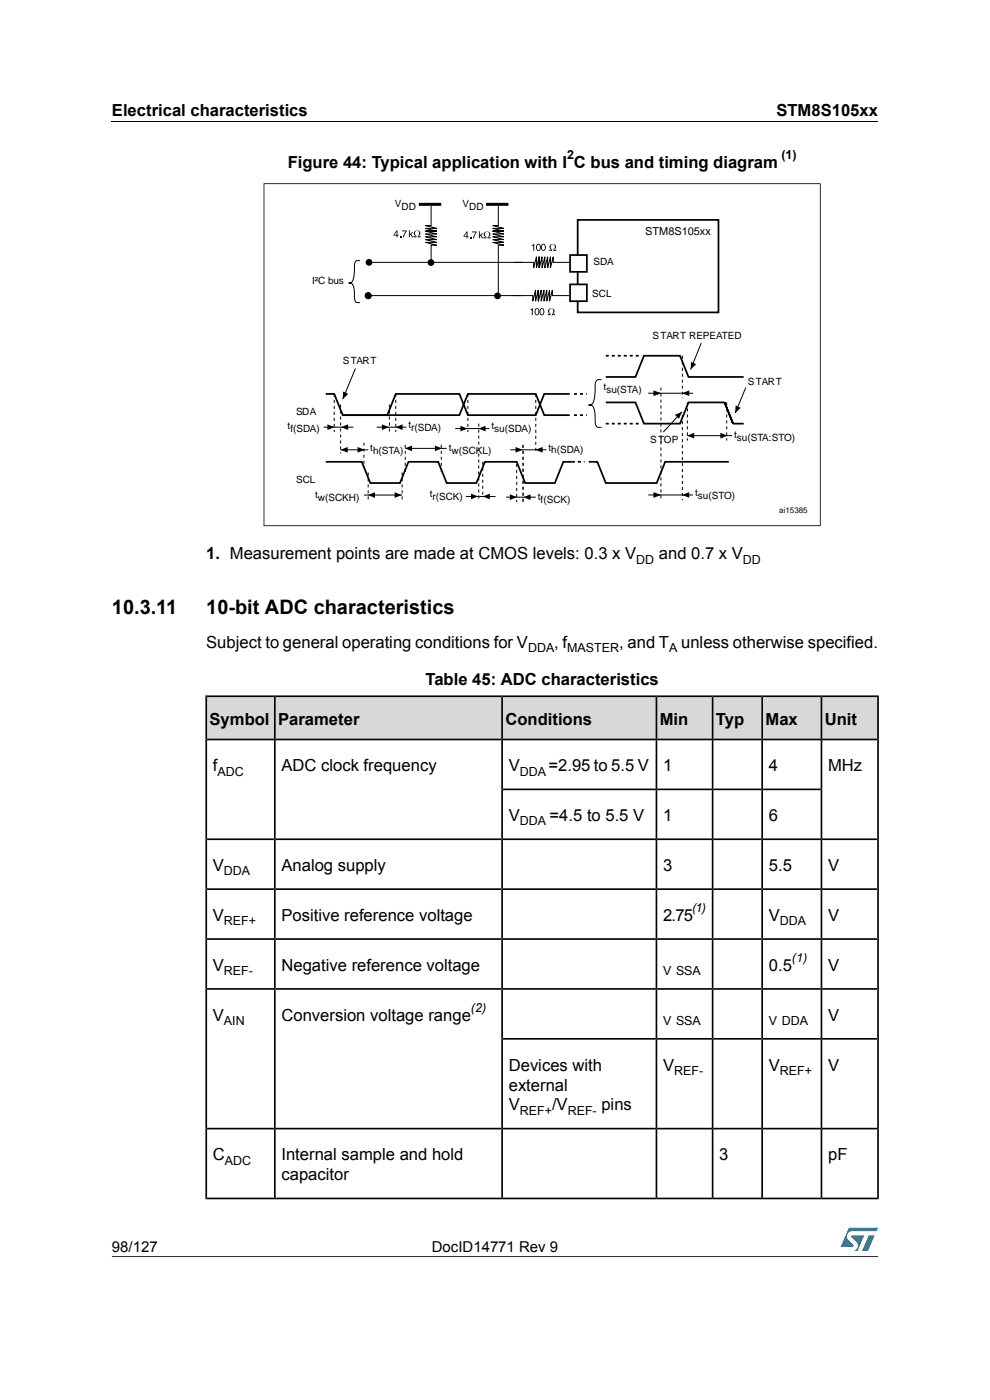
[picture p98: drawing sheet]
<svg xmlns="http://www.w3.org/2000/svg" width="210mm" height="297mm" viewBox="0 0 210 297" stroke-linecap="round" stroke-linejoin="round" font-family="sans-serif">
<defs><g id="words">
<g font-size="4.2">
<text x="23.8" y="130.2">10.3.11</text>
<text x="43.8" y="130.2">10-bit ADC characteristics</text>
</g>
<g font-size="3.5">
<text x="23.8" y="24.5">Electrical characteristics</text>
<text x="164.7" y="24.5">STM8S105xx</text>
<text x="61" y="35.6">Figure 44: Typical application with I C bus and timing diagram</text>
<text x="43.8" y="118.7">1. Measurement points are made at CMOS levels: 0.3 x V</text>
<text x="139.8" y="118.7">and 0.7 x V</text>
<text x="43.8" y="137.5">Subject to general operating conditions for V</text>
<text x="117.6" y="137.5">, f</text>
<text x="131.3" y="137.5">, and T</text>
<text x="144.5" y="137.5">unless otherwise specified.</text>
<text x="90.2" y="145.3">Table 45: ADC characteristics</text>
<text x="44.5" y="153.7">Symbol</text>
<text x="59" y="153.7">Parameter</text>
<text x="107.2" y="153.7">Conditions</text>
<text x="140" y="153.7">Min</text>
<text x="151.9" y="153.7">Typ</text>
<text x="162.4" y="153.7">Max</text>
<text x="175" y="153.7">Unit</text>
<text x="45.2" y="163.6">f</text>
<text x="59.7" y="163.6">ADC clock frequency</text>
<text x="107.9" y="163.6">V</text>
<text x="116.3" y="163.6">=2.95 to 5.5 V</text>
<text x="140.7" y="163.6">1</text>
<text x="163.1" y="163.6">4</text>
<text x="175.7" y="163.6">MHz</text>
<text x="107.9" y="174.2">V</text>
<text x="116.6" y="174.2">=4.5 to 5.5 V</text>
<text x="140.7" y="174.2">1</text>
<text x="163.1" y="174.2">6</text>
<text x="45.2" y="184.8">V</text>
<text x="59.7" y="184.8">Analog supply</text>
<text x="140.7" y="184.8">3</text>
<text x="163.1" y="184.8">5.5</text>
<text x="175.7" y="184.8">V</text>
<text x="45.2" y="195.4">V</text>
<text x="59.7" y="195.4">Positive reference voltage</text>
<text x="140.7" y="195.4">2.75</text>
<text x="163.1" y="195.4">V</text>
<text x="175.7" y="195.4">V</text>
<text x="45.2" y="205.9">V</text>
<text x="59.7" y="205.9">Negative reference voltage</text>
<text x="163.1" y="205.9">0.5</text>
<text x="175.7" y="205.9">V</text>
<text x="45.2" y="216.5">V</text>
<text x="59.7" y="216.5">Conversion voltage range</text>
<text x="175.7" y="216.5">V</text>
<text x="107.9" y="227.1">Devices with</text>
<text x="140.7" y="227.1">V</text>
<text x="163.1" y="227.1">V</text>
<text x="175.7" y="227.1">V</text>
<text x="107.9" y="231.3">external</text>
<text x="107.9" y="235.6">V</text>
<text x="117.1" y="235.6">/V</text>
<text x="127.6" y="235.6">pins</text>
<text x="45.2" y="246.2">C</text>
<text x="59.7" y="246.2">Internal sample and hold</text>
<text x="59.7" y="250.4">capacitor</text>
<text x="152.6" y="246.2">3</text>
<text x="175.7" y="246.2">pF</text>
</g>
<g font-size="3.2">
<text x="23.8" y="265.5">98/127</text>
<text x="91.6" y="265.5">DocID14771 Rev 9</text>
</g>
<g font-size="2.6">
<text x="120.3" y="33.8">2</text>
<text x="165.7" y="33.8">(1)</text>
<text x="135" y="119.6">DD</text>
<text x="157.6" y="119.6">DD</text>
<text x="112" y="138.4">DDA</text>
<text x="120.3" y="138.4">MASTER</text>
<text x="141.9" y="138.4">A</text>
<text x="46.1" y="164.5">ADC</text>
<text x="110.3" y="164.5">DDA</text>
<text x="110.3" y="175.1">DDA</text>
<text x="47.5" y="185.7">DDA</text>
<text x="47.5" y="196.3">REF+</text>
<text x="146.8" y="193.5">(1)</text>
<text x="165.4" y="196.3">DDA</text>
<text x="47.5" y="206.9">REF-</text>
<text x="140.7" y="206.9">V SSA</text>
<text x="168" y="204.1">(1)</text>
<text x="99.9" y="214.7">(2)</text>
<text x="47.5" y="217.4">AIN</text>
<text x="140.7" y="217.4">V SSA</text>
<text x="163.1" y="217.4">V DDA</text>
<text x="143" y="228">REF-</text>
<text x="165.4" y="228">REF+</text>
<text x="110.3" y="236.5">REF+</text>
<text x="120.4" y="236.5">REF-</text>
<text x="47.7" y="247.1">ADC</text>
</g>
<text font-size="2.3" x="136.9" y="49.9">STM8S105xx</text>
<g font-size="2.1">
<text x="83.8" y="43.9">V</text>
<text x="85.2" y="44.5">DD</text>
<text x="98.1" y="43.9">V</text>
<text x="99.5" y="44.5">DD</text>
<text x="125.9" y="56.2">SDA</text>
<text x="66.2" y="60.3">I²C bus</text>
<text x="125.6" y="63">SCL</text>
<text x="138.4" y="71.9">START REPEATED</text>
<text x="72.7" y="77.3">START</text>
<text x="128" y="82.7">t</text>
<text x="128.6" y="83.3">su(STA)</text>
<text x="158.6" y="81.8">START</text>
<text x="62.8" y="88.1">SDA</text>
<text x="61" y="90.9">t</text>
<text x="61.6" y="91.6">f(SDA)</text>
<text x="78.5" y="95.7">t</text>
<text x="86.6" y="90.8">t</text>
<text x="87.2" y="91.4">r(SDA)</text>
<text x="95.2" y="95.7">t</text>
<text x="104.3" y="91.1">t</text>
<text x="104.8" y="91.7">su(SDA)</text>
<text x="116.3" y="95.6">t</text>
<text x="137.9" y="93.9">STOP</text>
<text x="155.7" y="93">t</text>
<text x="156.3" y="93.7">su(STA:STO)</text>
<text x="79.1" y="96.4">h(STA)</text>
<text x="95.8" y="96.4">w(SCKL)</text>
<text x="116.9" y="96.2">h(SDA)</text>
<text x="62.8" y="102.5">SCL</text>
<text x="66.8" y="105.6">t</text>
<text x="67.4" y="106.3">w(SCKH)</text>
<text x="91.1" y="105.5">t</text>
<text x="91.7" y="106.1">r(SCK)</text>
<text x="114.1" y="106.1">t</text>
<text x="114.7" y="106.7">f(SCK)</text>
<text x="147.5" y="105.2">t</text>
<text x="148" y="105.8">su(STO)</text>
</g>
<text font-size="1.7" x="165.3" y="108.8">ai15385</text>
</g></defs>
<path d="M55.9 39h118.2M56 38.9v72.7M174 38.9v72.7M76.4 55.3h-.6a.98 .98 0 0 0-.6 1.2 5.3 5.3 0 0 1-.7 3.5h-.5h.5a2.4 2.4 0 0 1 .7 2.4 2.31 2.31 0 0 0 .3 1.7l.9 .1M78.3 55.7h32.5M91.4 43.7v4.2h-1.1l2.3 .6h-2.3l2.3 .5h-2.3h2.3h-2.3l2.3 .6h-2.3l2.3 .6h-2.3l2.3 .6h-2.3l2.3 .6h-2.3l2.3 .6h-1.2v3.6M105.7 43.7v4.2h-1.2l2.4 .6h-2.4l2.4 .5h-2.4h2.4h-2.4l2.4 .6h-2.4l2.4 .6h-2.4l2.4 .6h-2.4l2.4 .6h-2.4l2.4 .6h-1.2v10.8M109 55.7h4.2v1.1l.6-2.3v2.3l.6-2.3v2.3v-2.3v2.3l.6-2.3v2.3l.6-2.3v2.3l.6-2.3v2.3l.6-2.3v2.3l.6-2.3v1.2h3.5M78.1 62.7h32.5M108.9 62.7h4.1v1.2l.6-2.4v2.4l.6-2.4v2.4v-2.4v2.4l.6-2.4v2.4l.6-2.4v2.4l.6-2.4v2.4l.6-2.4v2.4l.6-2.4v1.2h3.5M55.9 111.5h118.2" fill="none" stroke="#000" stroke-width=".21"/>
<g fill="#000">
<path d="M85 50.1h.2v.2h-.2zM85.3 48.9h1l-.6 1.4h-.2l.1-.3 .5-.9h-.8zM86.7 48.8h.2v.9l.5-.5h.2l-.4 .5 .5 .6h-.3l-.3-.5-.2 .1v.4h-.2zM88 49.1a.67 .67 0 0 1 1 0 .67 .67 0 0 1-.3 1l.5-.1v.3h-.6v-.3a.53 .53 0 0 0 .3-.7 .53 .53 0 0 0-.7-.2 .64 .64 0 0 0 .1 .9v.3h-.6v-.3l.5 .1a.59 .59 0 0 1-.4-.5 .59 .59 0 0 1 .2-.5zM99.9 50.3h.2v.3h-.2zM100.1 49.1h1l-.6 1.5h-.2l.1-.4 .5-.9h-.8zM101.6 49.1h.2v.8l.4-.4h.3l-.4 .4 .4 .7h-.2l-.4-.6-.1 .2v.4h-.2zM102.8 49.3a.67 .67 0 0 1 1.1 .1 .67 .67 0 0 1-.3 1l.5-.2v.4h-.7l.1-.4a.53 .53 0 0 0 .2-.7 .53 .53 0 0 0-.7-.2 .64 .64 0 0 0 .2 .9v.4h-.6v-.4l.5 .1a.59 .59 0 0 1-.5-.4 .59 .59 0 0 1 .2-.6zM112.8 52l.5-.3v1.5h-.2v-1h-.3zM116.8 51.9a.67 .67 0 0 1 1 .1 .67 .67 0 0 1-.3 1l.5-.1v.3h-.6v-.3a.53 .53 0 0 0 .3-.7 .53 .53 0 0 0-.8-.3 .64 .64 0 0 0 .2 1v.3h-.6v-.3h.5a.59 .59 0 0 1-.4-.4 .59 .59 0 0 1 .2-.6zM78.3 62.4v.4l.4-.4v.4zM112.5 65.7l.5-.3v1.5h-.2v-1.1h-.3z"/>
<path d="M116.4 65.6a.67 .67 0 0 1 1.1 0 .67 .67 0 0 1-.3 1l.5-.1v.4h-.6v-.4a.53 .53 0 0 0 .3-.7 .53 .53 0 0 0-.8-.2 .64 .64 0 0 0 .2 .9v.4h-.6v-.4l.5 .1a.59 .59 0 0 1-.4-.4 .59 .59 0 0 1 .1-.6z"/>
<path d="M84.2 48.9h.1v.9h.2v.2h-.2v.3h-.2v-.3h-.6zM84.1 49.2l-.4 .6h.4z"/>
<path d="M99 49.1h.2v.9h.2v.2h-.2v.4h-.2v-.4h-.7zM99 49.4l-.5 .6h.5z"/>
<path d="M114 51.8a.64 .64 0 0 1 .6 .2 .64 .64 0 0 1 .1 .7 .53 .53 0 0 1-.7 .5 .53 .53 0 0 1-.3-.7zM114 52l-.1 .2a.68 .68 0 0 0 .3 .9 .73 .73 0 0 0 0-1.2z"/>
<path d="M115 51.8a.64 .64 0 0 1 .7 .2 .64 .64 0 0 1 .1 .7 .53 .53 0 0 1-.7 .5 .53 .53 0 0 1-.3-.7zM115.1 52l-.1 .2a.67 .67 0 0 0 .3 .9 .73 .73 0 0 0 0-1.2z"/>
<path d="M113.6 65.4a.64 .64 0 0 1 .7 .3 .64 .64 0 0 1 .1 .7 .53 .53 0 0 1-.7 .5 .53 .53 0 0 1-.3-.8zM113.7 65.6l-.1 .2a.68 .68 0 0 0 .3 .9 .73 .73 0 0 0 0-1.2z"/>
<path d="M114.7 65.4a.64 .64 0 0 1 .7 .3 .64 .64 0 0 1 0 .7 .53 .53 0 0 1-.6 .5 .53 .53 0 0 1-.4-.8zM114.8 65.6l-.1 .2a.68 .68 0 0 0 .3 .9 .73 .73 0 0 0 0-1.2z"/>
</g>
<g fill="#000" stroke="#000" stroke-width=".37">
<circle cx="78.3" cy="55.7" r=".53"/>
<circle cx="91.4" cy="55.7" r=".53"/>
<circle cx="78.1" cy="62.7" r=".53"/>
<circle cx="78.1" cy="62.8" r=".53"/>
<circle cx="105.5" cy="62.8" r=".53"/>
</g>
<path d="M88.8 43.3h4.8M103.1 43.3h4.8" fill="none" stroke="#000" stroke-width=".63" stroke-linecap="butt"/>
<path d="M122.5 46.7h29.9v19.6h-29.9z" fill="none" stroke="#000" stroke-width=".37"/>
<g fill="#fff" stroke="#000" stroke-width=".37">
<path d="M120.9 54.1h3.6v3.6h-3.6z"/>
<path d="M120.9 60.3h3.6v3.6h-3.6z"/>
</g>
<path d="M128.5 80h6.3l1.8-4.5h7.6l1.8 4.5h11.7M69.1 83.6h1.8l1.8 4.5h24.7l1.8-4.5h14.4l1.8 4.5h5.4M69.1 98h7.6l1.8 4.5h6.3l1.8-4.5h6.3l1.8 4.5h6.3l1.8-4.5h6.8l1.8 4.5h6.3l1.8-4.5h1.8M120.8 83.6h-5.4l-1.8 4.5h-14.4l-1.8-4.5h-13.5l-1.8 4.5h-9.4M124.9 98h1.8l1.8 4.5h10.8l1.8-4.5h13.5M128.5 85.4h6.3l1.8 4.5h7.6l1.8-4.5h7.7M153.7 85.4l1.8 4.5zM155.5 89.9h2.2" fill="none" stroke="#000" stroke-width=".37"/>
<path d="M128.5 75.5h7.6M121.3 98h2.7M121.7 83.6h2.7M121.7 88.1h2.7M128.5 89.9h7.6" fill="none" stroke="#000" stroke-width=".37" stroke-dasharray=".6 .6" stroke-linecap="butt"/>
<g fill="none" stroke="#000" stroke-width=".21">
<path d="M75.4 78.2l-2.7 6.5M148.7 72.8l-2.2 5.6M68.6 90.6h6.3M72.2 95.4h5.9M79.9 90.6h6.3M86 95.1h8.7M96.5 90.9h7.3M108.2 95.4h7.7M127.6 80.5h-.7a1.03 1.03 0 0 0-.7 1.4 7 7 0 0 1-.6 3.9l-.7 .1h.5a2.73 2.73 0 0 1 .8 2.7l.1 1.1a.87 .87 0 0 0 .6 1h.7M137.5 83.4h9.5M144.7 87.4l-4 4.3M145.8 92.4h9.5"/>
<path d="M158.2 82.2l-2.3 5.4M77.2 105h8.1M98.8 105.3h6.3M107.3 105.5h6.3M137.5 105h9.5"/>
</g>
<g fill="#000">
<path d="M146.6 76.8l1.1 .5-1.2 1.1zM69.5 90l1.5 .6-1.5 .6zM72.2 95.4l1.5-.6v1.2zM72.3 90.6l1.5-.6v1.2zM72.8 83.1l1.1 .5-1.2 1.1zM75.8 94.8l1.5 .6-1.5 .6zM81 90l1.5 .6-1.5 .6zM83.9 90.6l1.5-.6v1.2zM85.9 95.1l1.5-.6v1.2zM92.3 94.5l1.5 .6-1.5 .6zM97.7 90.3l1.5 .6-1.5 .6zM101.5 90.9l1.5-.6v1.2z"/>
<path d="M109.4 94.8l1.5 .6-1.5 .6zM113.6 95.4l1.5-.6v1.2zM138.6 82.8l1.7 .6-1.7 .6zM143.2 88l1.5-.6-.7 1.5zM144.7 83.4l1.5-.6v1.2zM145.8 92.4l1.5-.6v1.2zM152.8 91.8l1.5 .6-1.5 .6zM156 86l1.1 .5-1.2 1.1zM78 105l1.5-.6v1.2zM83.7 104.4l1.5 .6-1.5 .6zM99.9 104.7l1.5 .6-1.5 .6zM102.4 105.3l1.5-.6v1.2z"/>
<path d="M108.2 104.9l1.5 .6-1.5 .6zM111 105.5l1.5-.6v1.2zM138.6 104.4l1.7 .6-1.7 .6zM144.7 105l1.5-.6v1.2z"/>
</g>
<g fill="none" stroke="#000" stroke-width=".21" stroke-dasharray=".6 .6" stroke-linecap="butt">
<path d="M144.8 75.5v9M70.9 83.6v8.1M72.2 85.8v10.4M77.2 93.9v5.4M82.6 85.8v6.3M83.9 83.6v8.1M86 94.4v5.8M93.6 94.4v5.8M99.2 83.6v8.1M101.6 89.9v16.2M102.4 98v7.6M109.6 98.4v8.1"/>
<path d="M110.9 94.4v12.1M113.6 83.6v12.6M140.2 82.2v23.8M144.8 88.1v18M145.8 85.4v8.1M154.1 85.4v8.1M78.1 100.2v6.3M85.3 100.2v6.3"/>
</g>
<g fill="#d8d8d8">
<path d="M174.2 147.9h12.1v8.8h-12.1z"/>
<path d="M161.7 147.9h12.4v8.8h-12.4z"/>
<path d="M151.2 147.9h10.3v8.8h-10.3z"/>
<path d="M139.2 147.9h11.8v8.8h-11.8z"/>
<path d="M106.5 147.9h32.6v8.8h-32.6z"/>
<path d="M58.3 147.9h48v8.8h-48z"/>
<path d="M43.8 147.9h14.3v8.8h-14.3z"/>
</g>
<g fill="#000">
<path d="M43.8 156.9l.1-.2h14.2l.2 .2-.2 .2h-14.2zM43.6 147.5h14.7v.2l-.2 .2h-14.2zM43.6 147.5l.3 .4v8.8l-.1 .2h-.2zM58.3 156.9l.2-.2h47.8l.2 .2-.2 .2h-47.8zM58.3 147.5h48.2v.2l-.2 .2h-47.8zM58.3 147.7l.2 .2v8.8l-.2 .2-.2-.2v-8.8zM106.5 156.9l.2-.2h32.4l.1 .2-.1 .2h-32.4zM106.5 147.5h32.7v.2l-.1 .2h-32.4zM106.5 147.7l.2 .2v8.8l-.2 .2-.2-.2v-8.8zM139.2 156.9l.2-.2h11.6l.2 .2-.2 .2h-11.6zM139.2 147.5h12v.2l-.2 .2h-11.6zM139.1 147.9l.1-.2 .2 .2v8.8l-.2 .2-.1-.2z"/>
<path d="M151.2 156.9l.1-.2h10.2l.2 .2-.2 .2h-10.2zM151.2 147.5h10.5v.2l-.2 .2h-10.2zM151.2 147.7l.1 .2v8.8l-.1 .2-.2-.2v-8.8zM161.7 156.9l.1-.2h12.3l.1 .2-.1 .2h-12.3zM161.7 147.5h12.5v.2l-.1 .2h-12.3zM161.5 147.9l.2-.2 .1 .2v8.8l-.1 .2-.2-.2zM174.2 156.9l.2-.2h11.7l.2 .2-.2 .2h-11.7zM174.2 147.5h12.2l-.3 .4h-11.7zM174.1 147.9l.1-.2 .2 .2v8.8l-.2 .2-.1-.2zM186.1 147.9l.3-.4v9.4l-.3-.2zM43.8 178l.1-.1h14.2l.2 .1-.2 .2h-14.2zM43.6 156.9l.3 .2v20.8l-.1 .1h-.2z"/>
<path d="M58.3 178l.2-.1h47.8l.2 .1-.2 .2h-47.8zM58.3 156.9l.2 .2v20.8l-.2 .1-.2-.1v-20.8zM106.5 178l.2-.1h32.4l.1 .1-.1 .2h-32.4zM106.5 167.5l.2-.2h32.4l.1 .2-.1 .1h-32.4zM106.3 167.5l.4 .1v10.3l-.2 .1-.2-.1zM106.5 156.9l.2 .2v10.2l-.4 .2v-10.4zM139.2 178l.2-.1h11.6l.2 .1-.2 .2h-11.6zM139.2 167.5l.2-.2h11.6l.2 .2-.2 .1h-11.6zM139.1 167.6l.1-.1 .2 .1v10.3l-.2 .1-.1-.1zM139.1 157.1l.1-.2 .2 .2v10.2l-.2 .2-.1-.2zM151.2 178l.1-.1h10.2l.2 .1-.2 .2h-10.2zM151.2 167.5l.1-.2h10.2l.2 .2-.2 .1h-10.2z"/>
<path d="M151 167.6l.2-.1 .1 .1v10.3l-.1 .1-.2-.1zM151.2 156.9l.1 .2v10.2l-.1 .2-.2-.2v-10.2zM161.7 178l.1-.1h12.3l.1 .1-.1 .2h-12.3zM161.7 167.5l.1-.2h12.3l.1 .2-.1 .1h-12.3zM161.5 167.6l.2-.1 .1 .1v10.3l-.1 .1-.2-.1zM161.5 157.1l.2-.2 .1 .2v10.2l-.1 .2-.2-.2zM174.2 178l.2-.1h11.7l.2 .1-.2 .2h-11.7zM174.1 167.6l.3-.1v10.4l-.2 .1-.1-.1zM174.1 157.1l.1-.2 .2 .2v10.4l-.3-.2zM186.1 157.1l.3-.2v21.1l-.3-.1zM43.8 199.2l.1-.2h14.2l.2 .2-.2 .2h-14.2zM43.9 188.5h14.2l.2 .1-.2 .2h-14.2l-.1-.2z"/>
<path d="M43.6 188.6l.3 .2v10.2l-.1 .2h-.2zM43.6 178l.3 .2v10.3l-.1 .1h-.2zM58.3 199.2l.2-.2h47.8l.2 .2-.2 .2h-47.8zM58.5 188.5h47.8l.2 .1-.2 .2h-47.8l-.2-.2zM58.1 188.8l.2-.2 .2 .2v10.2l-.2 .2-.2-.2zM58.3 178l.2 .2v10.3l-.2 .1-.2-.1v-10.3zM106.5 199.2l.2-.2h32.4l.1 .2-.1 .2h-32.4zM106.7 188.5h32.4l.1 .1-.1 .2h-32.4l-.2-.2zM106.3 188.8l.2-.2 .2 .2v10.2l-.2 .2-.2-.2zM106.3 178.2l.2-.2 .2 .2v10.3l-.2 .1-.2-.1zM139.2 199.2l.2-.2h11.6l.2 .2-.2 .2h-11.6zM139.4 188.5h11.6l.2 .1-.2 .2h-11.6l-.2-.2z"/>
<path d="M139.1 188.8l.1-.2 .2 .2v10.2l-.2 .2-.1-.2zM139.1 178.2l.1-.2 .2 .2v10.3l-.2 .1-.1-.1zM151.2 199.2l.1-.2h10.2l.2 .2-.2 .2h-10.2zM151.3 188.5h10.2l.2 .1-.2 .2h-10.2l-.1-.2zM151 188.8l.2-.2 .1 .2v10.2l-.1 .2-.2-.2zM151.2 178l.1 .2v10.3l-.1 .1-.2-.1v-10.3zM161.7 199.2l.1-.2h12.3l.1 .2-.1 .2h-12.3zM161.8 188.5h12.3l.1 .1-.1 .2h-12.3l-.1-.2zM161.5 188.8l.2-.2 .1 .2v10.2l-.1 .2-.2-.2zM161.5 178.2l.2-.2 .1 .2v10.3l-.1 .1-.2-.1zM174.2 199.2l.2-.2h11.7l.2 .2-.2 .2h-11.7zM174.4 188.5h11.7l.2 .1-.2 .2h-11.7l-.2-.2z"/>
<path d="M174.1 188.8l.1-.2 .2 .2v10.2l-.2 .2-.1-.2zM174.1 178.2l.1-.2 .2 .2v10.3l-.2 .1-.1-.1zM186.1 188.8l.3-.2v10.6l-.3-.2zM186.1 178.2l.3-.2v10.6l-.3-.1zM43.8 209.8l.1-.2h14.2l.2 .2-.2 .2h-14.2zM43.6 199.2l.3 .2v10.2l-.1 .2h-.2zM58.3 209.8l.2-.2h47.8l.2 .2-.2 .2h-47.8zM58.1 199.4l.2-.2 .2 .2v10.2l-.2 .2-.2-.2zM106.5 209.8l.2-.2h32.4l.1 .2-.1 .2h-32.4zM106.3 199.4l.2-.2 .2 .2v10.2l-.2 .2-.2-.2zM139.2 209.8l.2-.2h11.6l.2 .2-.2 .2h-11.6zM139.1 199.4l.1-.2 .2 .2v10.2l-.2 .2-.1-.2z"/>
<path d="M151.2 209.8l.1-.2h10.2l.2 .2-.2 .2h-10.2zM151 199.4l.2-.2 .1 .2v10.2l-.1 .2-.2-.2zM161.7 209.8l.1-.2h12.3l.1 .2-.1 .2h-12.3zM161.5 199.4l.2-.2 .1 .2v10.2l-.1 .2-.2-.2zM174.2 209.8l.2-.2h11.7l.2 .2-.2 .2h-11.7zM174.1 199.4l.1-.2 .2 .2v10.2l-.2 .2-.1-.2zM186.1 199.4l.3-.2v10.6l-.3-.2zM43.8 239.4l.1-.1h14.2l.2 .1-.2 .2h-14.2zM43.6 209.8l.3 .2v29.3l-.1 .1h-.2zM58.3 239.4l.2-.1h47.8l.2 .1-.2 .2h-47.8zM58.1 210l.2-.2 .2 .2v29.3l-.2 .1-.2-.1zM106.5 239.4l.2-.1h32.4l.1 .1-.1 .2h-32.4z"/>
<path d="M106.5 220.4l.2-.2h32.4l.1 .2-.1 .2h-32.4zM106.3 220.4l.4 .2v18.7l-.2 .1-.2-.1zM106.3 210l.2-.2 .2 .2v10.2l-.2 .2h-.2zM139.2 239.4l.2-.1h11.6l.2 .1-.2 .2h-11.6zM139.2 220.4l.2-.2h11.6l.2 .2-.2 .2h-11.6zM139.1 220.6l.1-.2 .2 .2v18.7l-.2 .1-.1-.1zM139.1 210l.1-.2 .2 .2v10.2l-.2 .2-.1-.2zM151.3 239.3h10.2l.2 .1-.2 .2h-10.2l-.1-.2zM151.2 220.4l.1-.2h10.2l.2 .2-.2 .2h-10.2zM151.2 220.4l.1 .2v18.7l-.1 .1-.2-.1v-18.7zM151.2 209.8l.1 .2v10.2l-.1 .2-.2-.2v-10.2zM161.7 239.4l.1-.1h12.3l.1 .1-.1 .2h-12.3z"/>
<path d="M161.7 220.4l.1-.2h12.3l.1 .2-.1 .2h-12.3zM161.5 220.6l.2-.2 .1 .2v18.7l-.1 .1-.2-.1zM161.5 210l.2-.2 .1 .2v10.2l-.1 .2-.2-.2zM174.2 239.4l.2-.1h11.7l.2 .1-.2 .2h-11.7zM174.2 220.4l.2-.2h11.7l.2 .2-.2 .2h-11.7zM174.1 220.6l.1-.2 .2 .2v18.7l-.2 .1-.1-.1zM174.1 210l.1-.2 .2 .2v10.2l-.2 .2-.1-.2zM186.1 220.6l.3-.2v19l-.3-.1zM186.1 210l.3-.2v10.6l-.3-.2zM43.8 254.2l.1-.1h14.2l.2 .3h-14.4zM43.6 254.2l.3 .2h-.3zM43.6 239.4l.3 .2v14.5l-.1 .1h-.2z"/>
<path d="M58.3 254.2l.2-.1h47.8l.2 .3h-48.2zM58.1 239.6l.2-.2 .2 .2v14.5l-.2 .1-.2-.1zM106.5 254.2l.2-.1h32.4l.1 .3h-32.7zM106.3 239.6l.2-.2 .2 .2v14.5l-.2 .1-.2-.1zM139.2 254.2l.2-.1h11.6l.2 .3h-12zM139.1 239.6l.1-.2 .2 .2v14.5l-.2 .1-.1-.1zM151.2 254.2l.1-.1h10.2l.2 .3h-10.5zM151 239.6l.2-.2 .1 .2v14.5l-.1 .1-.2-.1zM161.7 254.2l.1-.1h12.3l.1 .3h-12.5zM161.5 239.6l.2-.2 .1 .2v14.5l-.1 .1-.2-.1zM174.2 254.2l.2-.1h11.7l.2 .1-.2 .2h-11.9zM174.1 239.6l.1-.2 .2 .2v14.5l-.2 .1-.1-.1z"/>
<path d="M186.3 254.2h.1v.2h-.3zM186.1 239.6l.3-.2v14.8l-.3-.1zM23.8 266.5h162.5v.2h-162.5z"/>
</g>
<g fill="#0093d1">
<path d="M184.3 262.1h1.3l-1.5 3.3h-1.3z"/>
<path d="M180.1 260.5h6.1l-.3 .7h-5.1a1.12 1.12 0 0 0-1.1 .7 1.12 1.12 0 0 0 .3 1.2l1 1v.3l-2.7 .1z"/>
<path d="M180.6 262.1h2.7l-1.4 3.3-.7-.1a1.17 1.17 0 0 0 .5-1.8l-1.1-1.1z"/>
</g>
<path d="M23.8 25.8h162.5" fill="none" stroke="#000" stroke-width=".21"/>
<use href="#words"/>
</svg>
